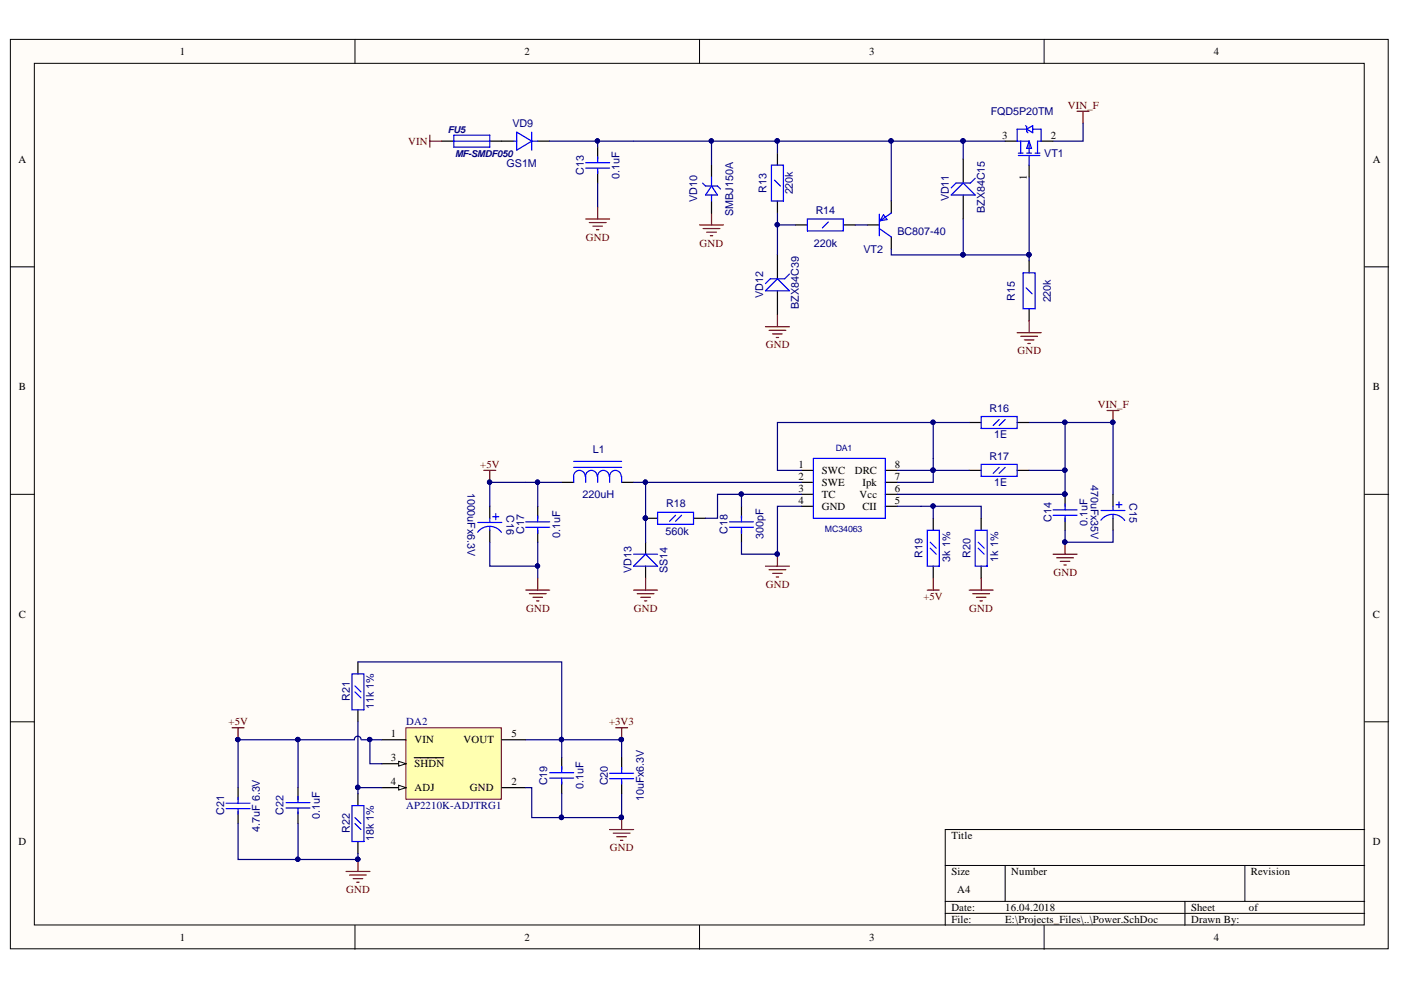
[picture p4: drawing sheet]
<svg xmlns="http://www.w3.org/2000/svg" width="297mm" height="210mm" viewBox="0 0 297 210" stroke-linecap="round" stroke-linejoin="round" font-family="sans-serif">
<defs><g id="words">
<g font-size="2.3">
<text x="38.1" y="11.7">1</text>
<text x="111.2" y="11.7">2</text>
<text x="184.3" y="11.7">3</text>
<text x="257.4" y="11.7">4</text>
<text x="212.4" y="29.4">3</text>
<text x="222.8" y="29.4">2</text>
<text x="3.9" y="34.5">A</text>
<text x="291.1" y="34.5">A</text>
<text x="217.7" y="38.2" transform="rotate(-90 217.7 38.2)">1</text>
<text x="4" y="82.7">B</text>
<text x="291.1" y="82.7">B</text>
<text x="169.3" y="101.7">2</text>
<text x="169.3" y="99.2">1</text>
<text x="174.2" y="100.5">SWC</text>
<text x="181.2" y="100.5">DRC</text>
<text x="189.7" y="101.7">7</text>
<text x="189.7" y="99.2">8</text>
<text x="169.3" y="104.4">3</text>
<text x="169.3" y="106.9">4</text>
<text x="174.2" y="105.6">TC</text>
<text x="174.2" y="103">SWE</text>
<text x="182.3" y="105.6">Vcc</text>
<text x="182.8" y="103">Ipk</text>
<text x="189.7" y="106.9">5</text>
<text x="189.7" y="104.4">6</text>
<text x="174.2" y="108.2">GND</text>
<text x="182.8" y="108.2">CII</text>
<text x="4" y="131">C</text>
<text x="291.1" y="131">C</text>
<text x="82.9" y="161.4">3</text>
<text x="82.9" y="156.3">1</text>
<text x="87.9" y="157.6">VIN</text>
<text x="98.3" y="157.6">VOUT</text>
<text x="108.4" y="156.3">5</text>
<text x="82.9" y="166.5">4</text>
<text x="87.9" y="162.7">SHDN</text>
<text x="87.9" y="167.8">ADJ</text>
<text x="99.6" y="167.8">GND</text>
<text x="108.4" y="166.5">2</text>
<text x="3.9" y="179.2">D</text>
<text x="201.7" y="177.9">Title</text>
<text x="291.1" y="179.2">D</text>
<text x="201.7" y="185.6">Size</text>
<text x="214.4" y="185.6">Number</text>
<text x="265.2" y="185.6">Revision</text>
<text x="203" y="189.4">A4</text>
<text x="201.7" y="193.2">Date:</text>
<text x="201.7" y="195.7">File:</text>
<text x="213.1" y="193.2">16.04.2018</text>
<text x="213.1" y="195.7">E:\Projects_Files\..\Power.SchDoc</text>
<text x="252.5" y="193.2">Sheet</text>
<text x="252.5" y="195.7">Drawn By:</text>
<text x="264.8" y="193.2">of</text>
<text x="38.1" y="199.5">1</text>
<text x="111.2" y="199.5">2</text>
<text x="184.3" y="199.5">3</text>
<text x="257.4" y="199.5">4</text>
</g>
<g font-size="2.3" fill="#800000">
<text x="226.4" y="23.1">VIN_F</text>
<text x="86.5" y="30.7">VIN</text>
<text x="124.2" y="51">GND</text>
<text x="148.3" y="52.3">GND</text>
<text x="162.4" y="73.9">GND</text>
<text x="215.7" y="75.1">GND</text>
<text x="232.7" y="86.5">VIN_F</text>
<text x="101.8" y="99.2">+5V</text>
<text x="162.4" y="124.6">GND</text>
<text x="223.4" y="122.1">GND</text>
<text x="111.6" y="129.7">GND</text>
<text x="134.4" y="129.7">GND</text>
<text x="195.8" y="127.2">+5V</text>
<text x="205.5" y="129.7">GND</text>
<text x="48.5" y="153.8">+5V</text>
<text x="129.1" y="153.8">+3V3</text>
<text x="129.3" y="180.5">GND</text>
<text x="73.4" y="189.4">GND</text>
</g>
<g font-size="2.3" fill="#000080">
<text x="108.7" y="26.9">VD9</text>
<text x="210.1" y="24.3">FQD5P20TM</text>
<text x="107.4" y="35.3">GS1M</text>
<text x="221.4" y="33.3">VT1</text>
<text x="123.8" y="37" transform="rotate(-90 123.8 37)">C13</text>
<text x="131.3" y="37.9" transform="rotate(-90 131.3 37.9)">0.1uF</text>
<text x="162.5" y="40.8" transform="rotate(-90 162.5 40.8)">R13</text>
<text x="168.1" y="41.2" transform="rotate(-90 168.1 41.2)">220k</text>
<text x="147.8" y="42.8" transform="rotate(-90 147.8 42.8)">VD10</text>
<text x="155.4" y="45.8" transform="rotate(-90 155.4 45.8)">SMBJ150A</text>
<text x="172.9" y="45.4">R14</text>
<text x="201.2" y="42.7" transform="rotate(-90 201.2 42.7)">VD11</text>
<text x="208.8" y="45.1" transform="rotate(-90 208.8 45.1)">BZX84C15</text>
<text x="172.5" y="52.3">220k</text>
<text x="183.1" y="53.6">VT2</text>
<text x="190.3" y="49.8">BC807-40</text>
<text x="161.8" y="63.2" transform="rotate(-90 161.8 63.2)">VD12</text>
<text x="169.4" y="65.5" transform="rotate(-90 169.4 65.5)">BZX84C39</text>
<text x="215.2" y="63.7" transform="rotate(-90 215.2 63.7)">R15</text>
<text x="222.8" y="64.1" transform="rotate(-90 222.8 64.1)">220k</text>
<text x="209.8" y="87.3">R16</text>
<text x="210.8" y="92.9">1E</text>
<text x="125.7" y="96.1">L1</text>
<text x="209.8" y="97.4">R17</text>
<text x="99.1" y="104.4" transform="rotate(90 99.1 104.4)">1000uFx6.3V</text>
<text x="123.5" y="105.6">220uH</text>
<text x="141.2" y="107.6">R18</text>
<text x="210.8" y="103.1">1E</text>
<text x="231.3" y="102.8" transform="rotate(90 231.3 102.8)">470uFx35V</text>
<text x="239.5" y="106.7" transform="rotate(90 239.5 106.7)">C15</text>
<text x="107.4" y="109.3" transform="rotate(90 107.4 109.3)">C16</text>
<text x="111.1" y="113.2" transform="rotate(-90 111.1 113.2)">C17</text>
<text x="118.7" y="114" transform="rotate(-90 118.7 114)">0.1uF</text>
<text x="141.1" y="113.5">560k</text>
<text x="154.3" y="113.2" transform="rotate(-90 154.3 113.2)">C18</text>
<text x="222.9" y="110.6" transform="rotate(-90 222.9 110.6)">C14</text>
<text x="230.5" y="111.5" transform="rotate(-90 230.5 111.5)">0.1uF</text>
<text x="161.9" y="114.3" transform="rotate(-90 161.9 114.3)">300pF</text>
<text x="195.6" y="118.3" transform="rotate(-90 195.6 118.3)">R19</text>
<text x="201.4" y="119.1" transform="rotate(-90 201.4 119.1)">3k 1%</text>
<text x="205.8" y="118.3" transform="rotate(-90 205.8 118.3)">R20</text>
<text x="211.6" y="119.1" transform="rotate(-90 211.6 119.1)">1k 1%</text>
<text x="133.9" y="121.6" transform="rotate(-90 133.9 121.6)">VD13</text>
<text x="141.5" y="121.5" transform="rotate(-90 141.5 121.5)">SS14</text>
<text x="74.2" y="148.5" transform="rotate(-90 74.2 148.5)">R21</text>
<text x="79.2" y="150.4" transform="rotate(-90 79.2 150.4)">11k 1%</text>
<text x="86.1" y="153.8">DA2</text>
<text x="116" y="166.5" transform="rotate(-90 116 166.5)">C19</text>
<text x="123.7" y="167.3" transform="rotate(-90 123.7 167.3)">0.1uF</text>
<text x="128.9" y="166.5" transform="rotate(-90 128.9 166.5)">C20</text>
<text x="47.5" y="172.7" transform="rotate(-90 47.5 172.7)">C21</text>
<text x="60.1" y="172.8" transform="rotate(-90 60.1 172.8)">C22</text>
<text x="67.8" y="173.6" transform="rotate(-90 67.8 173.6)">0.1uF</text>
<text x="86.1" y="171.6">AP2210K-ADJTRG1</text>
<text x="136.5" y="169.9" transform="rotate(-90 136.5 169.9)">10uFx6.3V</text>
<text x="55.1" y="176.3" transform="rotate(-90 55.1 176.3)">4.7uF 6.3V</text>
<text x="74.2" y="176.7" transform="rotate(-90 74.2 176.7)">R22</text>
<text x="79.2" y="178.4" transform="rotate(-90 79.2 178.4)">18k 1%</text>
</g>
<g font-size="2" fill="#000080">
<text x="95" y="28.3">FU5</text>
<text x="96.5" y="33.3">MF-SMDF050</text>
</g>
<g font-size="1.9" fill="#000080">
<text x="177.2" y="95.6">DA1</text>
<text x="174.9" y="112.8">MC34063</text>
</g>
</g></defs>
<g fill="#fffcf8" stroke="#000" stroke-width=".21">
<path d="M2.2 8.4h292.1v192.8h-292.1z"/>
<path d="M7.3 13.4h281.9v182.7h-281.9z"/>
</g>
<g fill="none" stroke="#000" stroke-width=".21">
<path d="M75.3 8.4v5M148.3 8.4v5M221.4 8.4v5M2.2 56.6h5.1M289.3 56.6h5.1M2.2 104.8h5.1M289.3 104.8h5.1M2.2 153h5.1M289.3 153h5.1M289.3 175.9h-88.9v20.3M75.3 196.2v5.1M148.3 196.2v5.1"/>
<path d="M200.4 183.5h88.9M200.4 191.1h88.9M200.4 193.7h88.9M213.1 183.5v7.6M221.4 196.2v5.1M251.2 191.1v5.1M263.9 183.5v7.6"/>
</g>
<g fill="none" stroke="#800000" stroke-width=".25">
<path d="M91.1 28.7v2.5M91.1 29.9h2.6M228.4 23.6h2.5M229.6 23.6v2.5M124.2 46.4h5.1M124.9 47.2h3.6M125.7 48h2M126.5 48.7h.5M126.7 43.9v2.5M148.3 47.7h5.1M149.1 48.5h3.5M149.8 49.2h2.1"/>
<path d="M150.6 50h.5M150.9 45.2v2.5M162.3 69.3h5.1M163.1 70h3.5M163.8 70.8h2M164.6 71.6h.5M164.8 66.7v2.6M215.7 70.5h5M216.4 71.3h3.6M217.2 72.1h2M217.9 72.8h.5M218.2 68v2.5"/>
<path d="M102.6 99.7h2.5M103.8 99.7v2.6M234.7 87h2.6M236 87v2.6M164.8 117.5v2.5M223.3 117.5h5.1M224 118.3h3.6M224.8 119h2M225.6 119.8h.5M225.8 115v2.5M111.5 125.1h5M112.2 125.9h3.6"/>
<path d="M113 126.6h2M113.8 127.4h.5M114 122.6v2.5M134.3 125.1h5.1M135.1 125.9h3.6M135.9 126.6h2M136.6 127.4h.5M136.9 122.6v2.5M162.3 120h5.1M163.1 120.8h3.5M163.8 121.6h2M164.6 122.3h.5"/>
<path d="M196.6 125.1h2.5M197.9 122.6v2.5M205.5 125.1h5.1M206.3 125.9h3.5M207 126.6h2M207.8 127.4h.5M208 122.6v2.5M130.5 154.3h2.6M131.8 154.3v2.5M129.3 175.9h5M130 176.6h3.6M130.8 177.4h2"/>
<path d="M131.5 178.2h.6M131.8 173.3v2.6M73.4 184.8h5M74.1 185.5h3.6M74.9 186.3h2M75.6 187.1h.5M75.9 182.2v2.6"/>
</g>
<g fill="none" stroke="#000" stroke-width=".25">
<path d="M93.7 29.9h2.5M103.8 29.9h5.1M114 29.9h2.5M126.7 31.2v2.5M126.7 36.3v2.5M150.9 35v2.5M164.8 32.5v2.5M204.2 33.7v5.1M213.1 29.9h2.6M218.2 35v2.5M220.7 29.9h2.6M150.9 42.6v2.6"/>
<path d="M164.8 42.6v2.6M164.8 54v5.1M168.6 47.7h2.6M178.8 47.7h2.5M183.9 47.7h2.5M189 42.6v2.6M189 50.2v2.6M204.2 41.4v5M218.2 55.3v2.5M164.8 61.7v5M218.2 65.5v2.5M169.9 99.7h2.6"/>
<path d="M187.7 99.7h2.5M205.5 99.7h2.5M205.5 89.6h2.5M215.7 99.7h2.5M215.7 89.6h2.5M103.8 107.3v2.6M103.8 112.4v2.6M114 107.3v2.6M114 112.4v2.6M119.1 102.3h2.5M131.8 102.3h2.5M136.9 109.9h2.5"/>
<path d="M136.9 115v2.5M147 109.9h2.6M157.2 107.3v2.6M157.2 112.4v2.6M169.9 104.8h2.6M169.9 102.3h2.6M169.9 107.3h2.6M187.7 104.8h2.5M187.7 102.3h2.5M187.7 107.3h2.5M197.9 109.9v2.5M208 109.9v2.5"/>
<path d="M225.8 104.8v2.5M225.8 109.9v2.5M236 104.8v2.5M236 109.9v2.5M136.9 120v2.6M197.9 120v2.6M208 120v2.6M75.9 140.3v2.6M75.9 150.5v2.5M50.5 167v2.5M50.5 172.1v2.5M63.2 167v2.5"/>
<path d="M63.2 172.1v2.5M75.9 168.3v2.5M75.9 178.4v2.6M119.1 160.7v2.5M119.1 165.7v2.6"/>
</g>
<g fill="none" stroke="#00f" stroke-width=".25">
<path d="M96.2 29.9h7.6M96.2 28.7h7.6v2.5h-7.6zM108.9 29.9h.7M109.6 28l3.1 1.9-3.1 1.9zM112.7 29.9h1.3M112.7 28v3.8M124.2 34.5h5.1M124.2 35.6h5.1M126.7 33.3v1.2M126.7 35.8v1M148.9 38.8l.7 .6h2.5l.7 .7M150.9 39.4l1.2 2h-2.5z"/>
<path d="M150.9 37.5v1.9M163.6 35h2.5v7.6h-2.5zM164.2 38.2l1.3 1.2M206.8 37.8l-1.1 1h-3l-1 1M215.9 32.5h1M215.9 33h4.6M216.4 29.9v2.6M217.4 26.6l.3 .3v1l.2 .3M217.7 27.4h-2v2.5h2.5M217.7 32.5h1M217.7 27.4l1.3-.8v1.6zM218.2 29.9v2.6"/>
<path d="M218.2 33v2M218.2 29.9l.5 1.6h-1zM219 27.4h1.7v2.5h-.7v2.6M219.5 32.5h1M150.9 41.4v1.2M167.4 58.1l-1 1h-3.1l-1 1M171.2 46.4h7.6v2.6h-7.6zM175.6 47.1l-1.2 1.2M186.4 48.5l2.6 1.7M186.4 45.4v4.6M187.3 45.5l.8 1.1-1.5 .2zM189 45.2l-2.6 1.7"/>
<path d="M201.7 41.4l2.5-2.6 2.6 2.6zM216.9 57.8h2.6v7.7h-2.6zM162.3 61.7l2.5-2.6 2.6 2.6zM217.6 61l1.2 1.3M121.6 97.8h10.2M121.6 99.1h10.2M172.5 97.2h15.2v12.7h-15.2zM208 88.3h7.7v2.5h-7.7zM208 98.5h7.7v2.5h-7.7zM211.8 88.9l-1.2 1.3M211.8 99.1l-1.2 1.3M213.1 88.9l-1.3 1.3"/>
<path d="M213.1 99.1l-1.3 1.3M101.3 112.8a3.1 3.1 0 0 1 5 .1M101.3 110.8h5.1M103.8 109.9v.7M103.8 111.7v.7M104.5 109.6h1.3M105.1 108.9v1.3M111.5 110.6h5M111.5 111.8h5M114 109.4v1.2M114 111.9v1.2M121.6 101v1.3"/>
<path d="M124.1 101a1.23 1.23 0 0 0-1.3-1.3 1.23 1.23 0 0 0-1.2 1.3M124.2 101v1.3M126.6 101a1.23 1.23 0 0 0-1.2-1.3 1.23 1.23 0 0 0-1.3 1.3M129.2 101a1.22 1.22 0 0 0-1.3-1.3 1.22 1.22 0 0 0-1.2 1.3v1.3M131.7 101a1.22 1.22 0 0 0-1.2-1.3 1.22 1.22 0 0 0-1.2 1.3v1.3M131.8 101v1.3M134.3 117.5h5.1M139.4 108.6h7.6v2.6h-7.6zM143.2 109.3l-1.2 1.2M144.5 109.3l-1.3 1.2M154.7 110.6h5M154.7 111.8h5"/>
<path d="M157.2 109.4v1.2M157.2 111.9v1.2M196.6 112.4h2.5v7.6h-2.5zM197.2 116.2l1.3 1.3M197.2 115l1.3 1.2M206.8 112.4h2.5v7.6h-2.5zM207.4 116.2l1.3 1.3M207.4 115l1.3 1.2M223.3 108.1h5.1M223.3 109.3h5.1M225.8 106.9v1.2M225.8 109.4v1.2"/>
<path d="M233.4 110.3a3.1 3.1 0 0 1 5.1 0M233.4 108.2h5.1M236 107.3v.8M236 109.2v.7M236.6 107h1.3M237.3 106.4v1.3M134.3 120l2.6-2.5 2.5 2.5zM74.6 142.9h2.6v7.6h-2.6zM75.3 146.7l1.2 1.3M75.3 145.4l1.2 1.3M47.9 170.3h5.1M47.9 171.4h5.1"/>
<path d="M50.5 169.1v1.2M50.5 171.6v1M60.6 171.3h5.1M60.6 170.2h5.1M63.2 168.9v1.1M63.2 171.3v1.3M74.6 170.8h2.6v7.6h-2.6zM75.3 174.6l1.2 1.3M75.3 173.3l1.2 1.3M116.5 165h5.1M116.5 163.8h5.1M119.1 162.5v1.2"/>
<path d="M119.1 165v1.2"/>
</g>
<g fill="none" stroke="#000080" stroke-width=".25">
<path d="M116.5 29.9h10.2M126.7 38.8v5.1M150.9 29.9h-24.2v1.3M164.8 29.9h39.4M164.8 29.9h-13.9v5.1M164.8 29.9v2.6M189 29.9v12.7M204.2 29.9h8.9M204.2 29.9v3.8M218.2 37.5v17.8M229.6 26.1v3.8h-6.3M164.8 45.2v8.8"/>
<path d="M164.8 47.7h3.8M181.3 47.7h2.6M189 52.8v1.2h15.2M204.2 46.4v7.6M204.2 54h14M190.2 99.7h7.7v2.6h-7.7M197.9 89.6h-33.1v10.1h5.1M205.5 89.6h-7.6v10.1h7.6M218.2 89.6h17.8v15.2M218.2 99.7h7.6v5.1h-35.6M225.8 89.6v10.1M103.8 107.3v-5h10.2v5"/>
<path d="M103.8 115v5h10.2v-5M114 102.3h5.1M134.3 102.3h35.6M136.9 102.3v12.7M157.2 104.8h-5.1v5.1h-2.5M169.9 104.8h-12.7v2.5M169.9 107.3h-5.1v10.2h-7.6v-2.5M190.2 107.3h7.7v2.6M197.9 107.3h10.1v2.6M225.8 112.4v2.6h10.2v-2.6M114 120v2.6"/>
</g>
<g fill="#000080" stroke="#000080" stroke-width=".21">
<circle cx="164.8" cy="47.6" r=".46"/>
<circle cx="204.2" cy="29.9" r=".46"/>
<circle cx="218.1" cy="54" r=".46"/>
<circle cx="164.8" cy="29.9" r=".46"/>
<circle cx="188.9" cy="29.9" r=".46"/>
<circle cx="204.2" cy="54" r=".46"/>
<circle cx="150.8" cy="29.9" r=".46"/>
<circle cx="126.7" cy="29.9" r=".46"/>
<circle cx="225.8" cy="104.8" r=".46"/>
<circle cx="225.8" cy="114.9" r=".46"/>
<circle cx="225.8" cy="99.7" r=".46"/>
<circle cx="225.8" cy="89.5" r=".46"/>
<circle cx="235.9" cy="89.5" r=".46"/>
<circle cx="197.8" cy="99.7" r=".46"/>
<circle cx="197.8" cy="89.5" r=".46"/>
<circle cx="136.8" cy="109.8" r=".46"/>
<circle cx="164.8" cy="117.5" r=".46"/>
<circle cx="157.2" cy="104.8" r=".46"/>
<circle cx="136.8" cy="102.2" r=".46"/>
<circle cx="103.8" cy="102.2" r=".46"/>
<circle cx="114" cy="102.2" r=".46"/>
<circle cx="114" cy="120" r=".46"/>
<circle cx="197.8" cy="107.3" r=".46"/>
<circle cx="131.7" cy="156.8" r=".46"/>
<circle cx="131.7" cy="173.3" r=".47"/>
<circle cx="75.8" cy="182.2" r=".46"/>
</g>
<path d="M86.1 154.3h20.2v15.2h-20.2z" fill="#ffffb0" stroke="#800000" stroke-width=".21"/>
<path d="M81 161.9h5.1" fill="none" stroke="#000" stroke-width=".25"/>
<path d="M84.5 161.4l1.6 .5-1.6 .5z" fill="#fffcf8"/>
<path d="M84.5 161.4l1.6 .5-1.6 .5z" fill="none" stroke="#000" stroke-width=".21"/>
<path d="M81 156.8h5.1M106.4 156.8h5.1M81 167h5.1M87.8 160.7h6.3M106.4 167h5.1" fill="none" stroke="#000" stroke-width=".25"/>
<path d="M84.5 166.5l1.6 .5-1.6 .5z" fill="#fffcf8"/>
<path d="M84.5 166.5l1.6 .5-1.6 .5z" fill="none" stroke="#000" stroke-width=".21"/>
<g fill="none" stroke="#000080" stroke-width=".25">
<path d="M63.2 156.8h-12.7v10.2M63.2 156.8v10.2M75.9 140.3h43.2v20.4M75.9 153v15.3M76.6 156.8a.71 .71 0 0 0-.8-.7 .71 .71 0 0 0-.7 .7h-11.9M76.7 156.8h4.3M78.4 156.8v5.1h2.6M111.5 156.8h20.3v3.9M50.5 174.6v7.6h25.4v-1.2M63.2 174.6v7.6M75.9 167h5.1M111.5 167h1.2v6.3h6.4"/>
<path d="M119.1 168.3v5M131.8 168.3v5h-12.7"/>
</g>
<g fill="#000080" stroke="#000080" stroke-width=".21">
<circle cx="63.1" cy="182.2" r=".46"/>
<circle cx="119" cy="156.8" r=".46"/>
<circle cx="78.4" cy="156.8" r=".46"/>
<circle cx="75.8" cy="167" r=".46"/>
<circle cx="75.8" cy="182.2" r=".46"/>
<circle cx="131.7" cy="173.3" r=".47"/>
<circle cx="119" cy="173.3" r=".46"/>
<circle cx="63.1" cy="156.8" r=".46"/>
<circle cx="131.7" cy="156.8" r=".46"/>
<circle cx="50.4" cy="156.8" r=".46"/>
</g>
<path d="M49.2 154.3h2.6M50.5 154.3v2.5" fill="none" stroke="#800000" stroke-width=".25"/>
<path d="M131.8 160.7v2.5M131.8 165.7v2.6" fill="none" stroke="#000" stroke-width=".25"/>
<path d="M129.3 164h5M129.3 165.1h5M131.8 162.7v1.2M131.8 165.2v1" fill="none" stroke="#00f" stroke-width=".25"/>
<use href="#words"/>
</svg>
